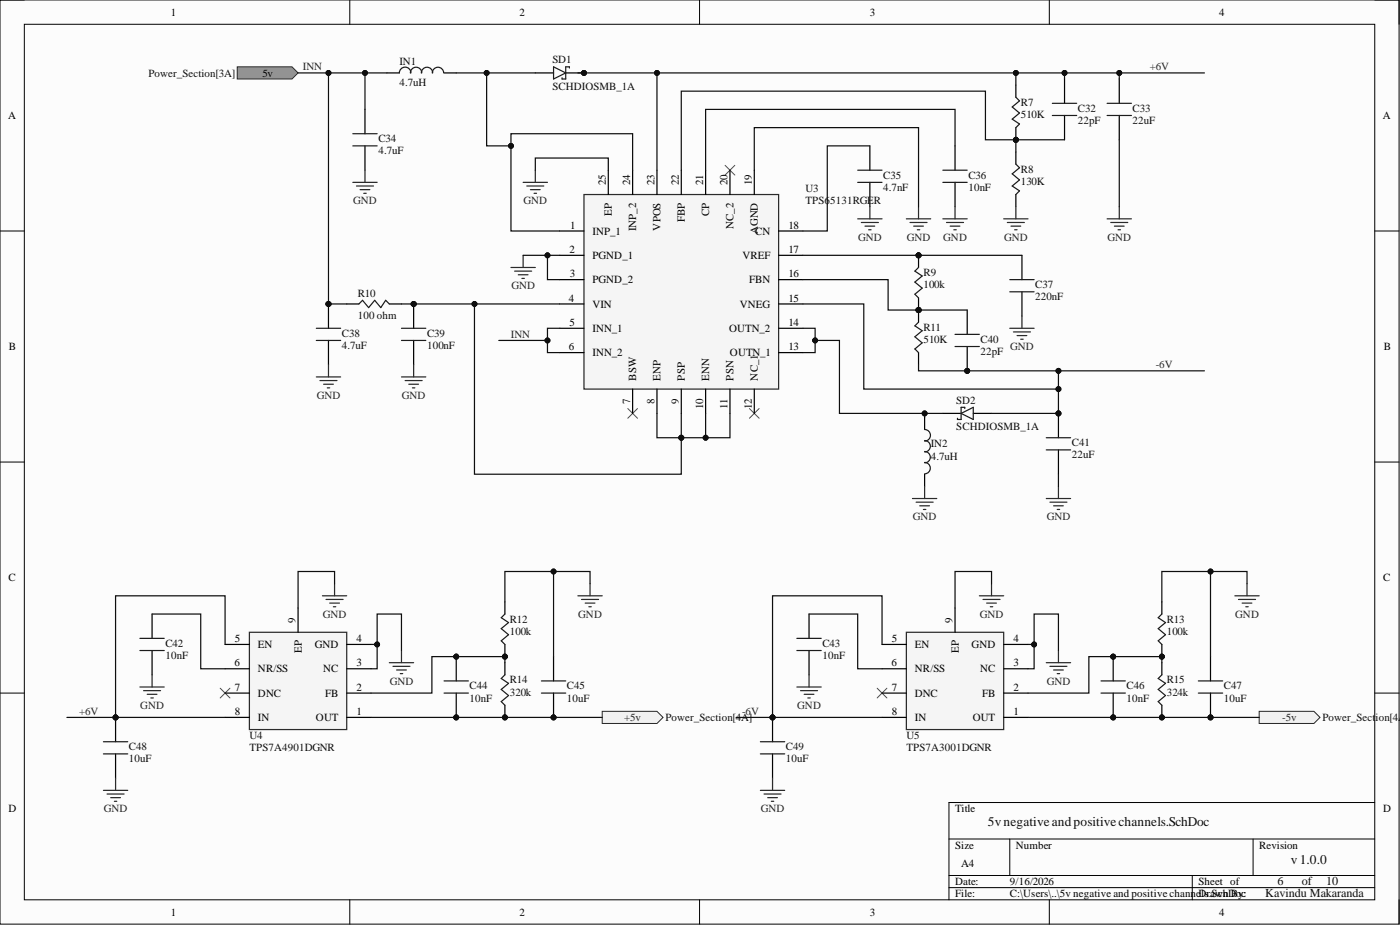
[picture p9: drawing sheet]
<svg xmlns="http://www.w3.org/2000/svg" width="292mm" height="193mm" viewBox="0 0 292 193" stroke-linecap="round" stroke-linejoin="round" font-family="sans-serif">
<defs><g id="words">
<g font-size="2.8" fill="#0e0e0e">
<text x="206.1" y="172.4">5vnegativeandpositivechannels.SchDoc</text>
<text x="269.3" y="180.3">v1.0.0</text>
</g>
<g font-size="2.5" fill="#0e0e0e">
<text x="266.5" y="184.7">6</text>
<text x="271.6" y="184.7">of</text>
<text x="276.7" y="184.7">10</text>
<text x="264" y="187.2">Kavindu Makaranda</text>
</g>
<g font-size="2.3">
<text x="35.6" y="3.3">1</text>
<text x="108.4" y="3.3">2</text>
<text x="181.5" y="3.3">3</text>
<text x="254.3" y="3.3">4</text>
<text x="54.7" y="16">5v</text>
<text x="1.7" y="24.9">A</text>
<text x="288.5" y="24.9">A</text>
<text x="126.4" y="38.6" transform="rotate(-90 126.4 38.6)">25</text>
<text x="131.5" y="38.6" transform="rotate(-90 131.5 38.6)">24</text>
<text x="136.6" y="38.6" transform="rotate(-90 136.6 38.6)">23</text>
<text x="141.6" y="38.6" transform="rotate(-90 141.6 38.6)">22</text>
<text x="146.7" y="38.6" transform="rotate(-90 146.7 38.6)">21</text>
<text x="151.8" y="38.6" transform="rotate(-90 151.8 38.6)">20</text>
<text x="156.9" y="38.6" transform="rotate(-90 156.9 38.6)">19</text>
<text x="119" y="47.7">1</text>
<text x="127.7" y="45" transform="rotate(-90 127.7 45)">EP</text>
<text x="142.9" y="46.3" transform="rotate(-90 142.9 46.3)">FBP</text>
<text x="148" y="45.1" transform="rotate(-90 148 45.1)">CP</text>
<text x="153.1" y="47.8" transform="rotate(-90 153.1 47.8)">NC_2</text>
<text x="164.5" y="47.7">18</text>
<text x="118.8" y="52.8">2</text>
<text x="123.6" y="49">INP_1</text>
<text x="132.8" y="48.3" transform="rotate(-90 132.8 48.3)">INP_2</text>
<text x="137.8" y="48.1" transform="rotate(-90 137.8 48.1)">VPOS</text>
<text x="157.5" y="49">CN</text>
<text x="158.1" y="48.9" transform="rotate(-90 158.1 48.9)">AGND</text>
<text x="164.5" y="52.8">17</text>
<text x="118.9" y="57.8">3</text>
<text x="123.6" y="54">PGND_1</text>
<text x="123.6" y="59.1">PGND_2</text>
<text x="154.9" y="54">VREF</text>
<text x="156.3" y="59.1">FBN</text>
<text x="164.5" y="57.8">16</text>
<text x="118.7" y="62.9">4</text>
<text x="123.6" y="64.2">VIN</text>
<text x="154.3" y="64.2">VNEG</text>
<text x="164.5" y="62.9">15</text>
<text x="118.8" y="68">5</text>
<text x="123.6" y="69.2">INN_1</text>
<text x="152.1" y="69.2">OUTN_2</text>
<text x="164.5" y="68">14</text>
<text x="1.9" y="73.1">B</text>
<text x="118.7" y="73.1">6</text>
<text x="123.6" y="74.3">INN_2</text>
<text x="152.3" y="74.3">OUTN_1</text>
<text x="164.5" y="73.1">13</text>
<text x="288.7" y="73.1">B</text>
<text x="132.8" y="79.4" transform="rotate(-90 132.8 79.4)">BSW</text>
<text x="137.8" y="79.4" transform="rotate(-90 137.8 79.4)">ENP</text>
<text x="142.9" y="79.4" transform="rotate(-90 142.9 79.4)">PSP</text>
<text x="148" y="79.4" transform="rotate(-90 148 79.4)">ENN</text>
<text x="153.1" y="79.4" transform="rotate(-90 153.1 79.4)">PSN</text>
<text x="158.1" y="79.4" transform="rotate(-90 158.1 79.4)">NC_1</text>
<text x="131.5" y="84.2" transform="rotate(-90 131.5 84.2)">7</text>
<text x="136.6" y="84.2" transform="rotate(-90 136.6 84.2)">8</text>
<text x="141.6" y="84.2" transform="rotate(-90 141.6 84.2)">9</text>
<text x="146.7" y="85.4" transform="rotate(-90 146.7 85.4)">10</text>
<text x="151.8" y="85.2" transform="rotate(-90 151.8 85.2)">11</text>
<text x="156.9" y="85.4" transform="rotate(-90 156.9 85.4)">12</text>
<text x="1.8" y="121.3">C</text>
<text x="288.6" y="121.3">C</text>
<text x="61.7" y="129.9" transform="rotate(-90 61.7 129.9)">9</text>
<text x="198.8" y="129.9" transform="rotate(-90 198.8 129.9)">9</text>
<text x="49" y="133.9">5</text>
<text x="53.8" y="135.2">EN</text>
<text x="63" y="136.3" transform="rotate(-90 63 136.3)">EP</text>
<text x="65.7" y="135.2">GND</text>
<text x="74.4" y="133.9">4</text>
<text x="186.1" y="133.9">5</text>
<text x="190.9" y="135.2">EN</text>
<text x="200" y="136.3" transform="rotate(-90 200 136.3)">EP</text>
<text x="202.7" y="135.2">GND</text>
<text x="211.4" y="133.9">4</text>
<text x="48.9" y="139">6</text>
<text x="53.8" y="140.3">NR/SS</text>
<text x="67.4" y="140.3">NC</text>
<text x="74.4" y="139">3</text>
<text x="186" y="139">6</text>
<text x="190.9" y="140.3">NR/SS</text>
<text x="204.5" y="140.3">NC</text>
<text x="211.4" y="139">3</text>
<text x="49" y="149.2">8</text>
<text x="49" y="144.1">7</text>
<text x="53.8" y="145.3">DNC</text>
<text x="67.9" y="145.3">FB</text>
<text x="74.4" y="149.2">1</text>
<text x="74.4" y="144.1">2</text>
<text x="186.1" y="149.2">8</text>
<text x="186.1" y="144.1">7</text>
<text x="190.9" y="145.3">DNC</text>
<text x="204.9" y="145.3">FB</text>
<text x="211.4" y="149.2">1</text>
<text x="211.4" y="144.1">2</text>
<text x="53.8" y="150.4">IN</text>
<text x="65.9" y="150.4">OUT</text>
<text x="190.9" y="150.4">IN</text>
<text x="203" y="150.4">OUT</text>
<text x="1.8" y="169.4">D</text>
<text x="199.3" y="169.4">Title</text>
<text x="288.6" y="169.4">D</text>
<text x="199.3" y="177.1">Size</text>
<text x="212" y="177.1">Number</text>
<text x="262.7" y="177.1">Revision</text>
<text x="199.3" y="184.7">Date:</text>
<text x="200.5" y="180.9">A4</text>
<text x="210.7" y="184.7">9/16/2026</text>
<text x="250" y="184.7">Sheet of</text>
<text x="35.6" y="191">1</text>
<text x="108.4" y="191">2</text>
<text x="181.5" y="191">3</text>
<text x="199.3" y="187.2">File:</text>
<text x="210.7" y="187.2">C:\Users\..\5v negative and positive channels.SchDoc</text>
<text x="250" y="187.2">Drawn By:</text>
<text x="254.3" y="191">4</text>
</g>
<g font-size="2.3" fill="#0e0e0e">
<text x="31" y="16">Power_Section[3A]</text>
<text x="83.3" y="13.5">IN1</text>
<text x="115.2" y="13.2">SD1</text>
<text x="83.3" y="18">4.7uH</text>
<text x="115.2" y="18.8">SCHDIOSMB_1A</text>
<text x="213" y="22.1">R7</text>
<text x="224.9" y="23.3">C32</text>
<text x="236.3" y="23.3">C33</text>
<text x="78.9" y="29.7">C34</text>
<text x="213" y="24.6">510K</text>
<text x="224.9" y="25.9">22pF</text>
<text x="236.3" y="25.9">22uF</text>
<text x="78.9" y="32.2">4.7uF</text>
<text x="168" y="40.1">U3</text>
<text x="184.3" y="37.3">C35</text>
<text x="184.3" y="39.8">4.7nF</text>
<text x="202.1" y="37.3">C36</text>
<text x="202.1" y="39.8">10nF</text>
<text x="213" y="36">R8</text>
<text x="213" y="38.6">130K</text>
<text x="168" y="42.6">TPS6</text>
<text x="173.2" y="42.6">5131RGER</text>
<text x="192.7" y="57.6">R9</text>
<text x="74.6" y="61.9">R10</text>
<text x="192.7" y="60.1">100k</text>
<text x="216" y="60.1">C37</text>
<text x="216" y="62.7">220nF</text>
<text x="71.3" y="70.3">C38</text>
<text x="74.6" y="66.5">100 ohm</text>
<text x="89.1" y="70.3">C39</text>
<text x="192.7" y="69">R11</text>
<text x="192.7" y="71.5">510K</text>
<text x="204.6" y="71.5">C40</text>
<text x="71.3" y="72.8">4.7uF</text>
<text x="89.1" y="72.8">100nF</text>
<text x="204.6" y="74.1">22pF</text>
<text x="199.5" y="84.2">SD2</text>
<text x="199.5" y="89.8">SCHDIOSMB_1A</text>
<text x="194.2" y="93.3">IN2</text>
<text x="194.2" y="95.9">4.7uH</text>
<text x="223.6" y="93.1">C41</text>
<text x="223.6" y="95.6">22uF</text>
<text x="106.4" y="129.9">R12</text>
<text x="243.4" y="129.9">R13</text>
<text x="34.5" y="134.9">C42</text>
<text x="34.5" y="137.5">10nF</text>
<text x="106.4" y="132.4">100k</text>
<text x="171.6" y="134.9">C43</text>
<text x="171.6" y="137.5">10nF</text>
<text x="243.4" y="132.4">100k</text>
<text x="98" y="143.8">C44</text>
<text x="106.4" y="142.6">R14</text>
<text x="118.3" y="143.8">C45</text>
<text x="235.1" y="143.8">C46</text>
<text x="243.4" y="142.6">R15</text>
<text x="255.4" y="143.8">C47</text>
<text x="98" y="146.4">10nF</text>
<text x="106.4" y="145.1">320k</text>
<text x="118.3" y="146.4">10uF</text>
<text x="235.1" y="146.4">10nF</text>
<text x="243.4" y="145.1">324k</text>
<text x="255.4" y="146.4">10uF</text>
<text x="52" y="154.2">U4</text>
<text x="138.8" y="150.4">Power_Section[4A]</text>
<text x="189.1" y="154.2">U5</text>
<text x="275.9" y="150.4">Power_Sect</text>
<text x="287" y="150.4">ion[4A</text>
<text x="26.9" y="156.5">C48</text>
<text x="26.9" y="159">10uF</text>
<text x="52" y="156.8">TPS7A4901DGNR</text>
<text x="164" y="156.5">C49</text>
<text x="164" y="159">10uF</text>
<text x="189.1" y="156.8">TPS7A3001DGNR</text>
</g>
<g font-size="2.3" fill="#262626">
<text x="63.2" y="14.7">INN</text>
<text x="239.9" y="14.7">+6V</text>
<text x="73.7" y="42.6">GND</text>
<text x="109.2" y="42.6">GND</text>
<text x="179" y="50.2">GND</text>
<text x="189.2" y="50.2">GND</text>
<text x="196.8" y="50.2">GND</text>
<text x="209.5" y="50.2">GND</text>
<text x="231.1" y="50.2">GND</text>
<text x="106.7" y="60.4">GND</text>
<text x="106.6" y="70.5">INN</text>
<text x="210.8" y="73.1">GND</text>
<text x="241.1" y="76.9">-6V</text>
<text x="66.1" y="83.2">GND</text>
<text x="83.8" y="83.2">GND</text>
<text x="190.5" y="108.6">GND</text>
<text x="218.4" y="108.6">GND</text>
<text x="67.4" y="128.9">GND</text>
<text x="120.7" y="128.9">GND</text>
<text x="204.4" y="128.9">GND</text>
<text x="257.7" y="128.9">GND</text>
<text x="81.3" y="142.8">GND</text>
<text x="218.4" y="142.8">GND</text>
<text x="16.5" y="149.2">+6V</text>
<text x="29.3" y="147.9">GND</text>
<text x="154.8" y="149.2">-6V</text>
<text x="166.3" y="147.9">GND</text>
<text x="130.2" y="150.4">+5v</text>
<text x="267.5" y="150.4">-5v</text>
<text x="21.7" y="169.4">GND</text>
<text x="158.7" y="169.4">GND</text>
</g>
</g></defs>
<path d="M0 0h291.9v192.8h-291.9z" fill-rule="evenodd" fill="#fcfcfc"/>
<path d="M0 0h291.9v192.8h-291.9z" fill="none" stroke="#000" stroke-width=".21"/>
<path d="M5.1 5.1h281.7v182.6h-281.7z" fill-rule="evenodd" fill="#fcfcfc"/>
<g fill="none" stroke="#000" stroke-width=".21">
<path d="M0 0h5.1M73 0v5.1M146 0v5.1M218.9 0v5.1M286.8 0h5.1v5.1M5.1 5.1h281.7v182.6h-281.7zM0 48.2h5.1M286.8 48.2h5.1M0 96.4h5.1M286.8 96.4h5.1M0 144.6h5.1M286.8 144.6h5.1"/>
<path d="M198 175h88.8M210.7 175v7.6M261.4 175v7.6M286.8 167.4h-88.8v20.3M73 187.7v5.1M146 187.7v5.1M198 182.6h88.8M198 185.2h88.8M218.9 187.7v5.1M248.8 182.6v5.1M291.9 187.7v5.1"/>
</g>
<path d="M125.6 148.4h11.5l1.2 1.3-1.2 1.2h-11.5z" fill-rule="evenodd" fill="#f0f0f0"/>
<path d="M125.6 148.4h11.5l1.2 1.3-1.2 1.2h-11.5z" fill="none" stroke="#262626" stroke-width=".21"/>
<path d="M262.7 148.4h11.4l1.3 1.3-1.3 1.2h-11.4z" fill-rule="evenodd" fill="#f0f0f0"/>
<path d="M262.7 148.4h11.4l1.3 1.3-1.3 1.2h-11.4z" fill="none" stroke="#262626" stroke-width=".21"/>
<path d="M49.5 13.9h11.4l1.3 1.3-1.3 1.3h-11.4z" fill-rule="evenodd" fill="#969696"/>
<path d="M49.5 13.9h11.4l1.3 1.3-1.3 1.3h-11.4z" fill="none" stroke="#262626" stroke-width=".21"/>
<path d="M151.3 34.5l2 2M153.3 34.5l-2 2M156.4 85.2l2 2.1M158.4 85.2l-2 2.1" fill="none" stroke="#4c4c4c" stroke-width=".21"/>
<path d="M109.1 38h5.1M109.9 38.8h3.6M110.7 39.6h2M111.7 35.5v2.5M106.6 55.8h5.1M107.4 56.6h3.5M108.1 57.3h2.1M108.9 58.1h.5M109.1 53.3v2.5M111.4 40.3h.5" fill="none" stroke="#262626" stroke-width=".25"/>
<circle cx="121.8" cy="15.2" r=".51" fill="#0e0e0e"/>
<circle cx="121.8" cy="15.2" r=".51" fill="none" stroke="#0e0e0e" stroke-width=".21"/>
<path d="M111.7 15.2h3.8M118 15.2h3.8" fill="none" stroke="#000" stroke-width=".25"/>
<circle cx="121.8" cy="15.2" r=".51" fill="#0e0e0e"/>
<circle cx="121.8" cy="15.2" r=".51" fill="none" stroke="#0e0e0e" stroke-width=".21"/>
<path d="M85.7 15.2a1.21 1.21 0 0 0-1.2-1.2 1.21 1.21 0 0 0-1.2 1.2M88 15.2a1.19 1.19 0 0 0-1.2-1.2 1.19 1.19 0 0 0-1.2 1.2M90.3 15.2a1.18 1.18 0 0 0-1.2-1.2 1.18 1.18 0 0 0-1.2 1.2M92.6 15.2a1.18 1.18 0 0 0-1.2-1.2 1.18 1.18 0 0 0-1.2 1.2M115.5 13.9l2.5 1.3-2.5 1.3zM118.8 14.2v-.3h-.8v2.6h-.7v-.3M73.6 30.4h5.1M73.6 27.9h5.1M74.9 63.4l.7-.7 1.3 1.5 1.3-1.5 1.3 1.5 1-1.5 .7 .7M200.5 86.2l2.6-1.2v2.5zM201.3 85.2v-.2h-.8v2.5h-.7v-.2" fill="none" stroke="#1c1c1c" stroke-width=".25"/>
<path d="M80.7 15.2h2.6M92.6 15.2h2.6M76.2 22.8v5.1M76.2 30.4v5.1M72.3 63.4h2.6M81.2 63.4h2.6M196.7 86.2h3.8M203.1 86.2h3.8" fill="none" stroke="#000" stroke-width=".25"/>
<path d="M131 85.2l2 2.1M133 85.2l-2 2.1" fill="none" stroke="#4c4c4c" stroke-width=".21"/>
<circle cx="68.5" cy="63.4" r=".51" fill="#0e0e0e"/>
<circle cx="68.5" cy="63.4" r=".51" fill="none" stroke="#0e0e0e" stroke-width=".21"/>
<path d="M68.5 63.4v5.1M68.5 71v5.1" fill="none" stroke="#000" stroke-width=".25"/>
<circle cx="68.5" cy="63.4" r=".51" fill="#0e0e0e"/>
<circle cx="68.5" cy="63.4" r=".51" fill="none" stroke="#0e0e0e" stroke-width=".21"/>
<path d="M66 71h5.1M66 68.5h5.1" fill="none" stroke="#1c1c1c" stroke-width=".25"/>
<circle cx="86.3" cy="63.4" r=".51" fill="#0e0e0e"/>
<circle cx="86.3" cy="63.4" r=".51" fill="none" stroke="#0e0e0e" stroke-width=".21"/>
<path d="M86.3 63.4v5.1M86.3 71v5.1" fill="none" stroke="#000" stroke-width=".25"/>
<circle cx="86.3" cy="63.4" r=".51" fill="#0e0e0e"/>
<circle cx="86.3" cy="63.4" r=".51" fill="none" stroke="#0e0e0e" stroke-width=".21"/>
<path d="M83.8 71h5M83.8 68.5h5" fill="none" stroke="#1c1c1c" stroke-width=".25"/>
<circle cx="191.6" cy="64.7" r=".51" fill="#0e0e0e"/>
<circle cx="191.6" cy="64.7" r=".51" fill="none" stroke="#0e0e0e" stroke-width=".21"/>
<path d="M191.6 64.7v2.5M191.6 73.6v2.5" fill="none" stroke="#000" stroke-width=".25"/>
<circle cx="191.6" cy="64.7" r=".51" fill="#0e0e0e"/>
<circle cx="191.6" cy="64.7" r=".51" fill="none" stroke="#0e0e0e" stroke-width=".21"/>
<path d="M212 34.2l.7 .8-1.5 1.3 1.5 1.2-1.5 1.3 1.5 1-.7 .8M191.6 67.2l-.7 .8 1.5 1-1.5 1.3 1.5 1.2-1.5 1.3 .7 .8" fill="none" stroke="#1c1c1c" stroke-width=".25"/>
<path d="M212 31.7v2.5M212 40.6v2.5" fill="none" stroke="#000" stroke-width=".25"/>
<circle cx="212" cy="29.2" r=".51" fill="#0e0e0e"/>
<circle cx="212" cy="29.2" r=".51" fill="none" stroke="#0e0e0e" stroke-width=".21"/>
<path d="M212 17.7v2.6M212 26.6v2.6" fill="none" stroke="#000" stroke-width=".25"/>
<circle cx="212" cy="29.2" r=".51" fill="#0e0e0e"/>
<circle cx="212" cy="29.2" r=".51" fill="none" stroke="#0e0e0e" stroke-width=".21"/>
<path d="M212 20.3l.7 .7-1.5 1.3 1.5 1.3-1.5 1.3 1.5 1-.7 .7" fill="none" stroke="#1c1c1c" stroke-width=".25"/>
<circle cx="191.6" cy="64.7" r=".51" fill="#0e0e0e"/>
<circle cx="191.6" cy="64.7" r=".51" fill="none" stroke="#0e0e0e" stroke-width=".21"/>
<circle cx="191.6" cy="53.3" r=".51" fill="#0e0e0e"/>
<circle cx="191.6" cy="53.3" r=".51" fill="none" stroke="#0e0e0e" stroke-width=".21"/>
<path d="M191.6 62.1v2.6" fill="none" stroke="#000" stroke-width=".25"/>
<circle cx="191.6" cy="64.7" r=".51" fill="#0e0e0e"/>
<circle cx="191.6" cy="64.7" r=".51" fill="none" stroke="#0e0e0e" stroke-width=".21"/>
<path d="M191.6 53.3v2.5" fill="none" stroke="#000" stroke-width=".25"/>
<circle cx="191.6" cy="53.3" r=".51" fill="#0e0e0e"/>
<circle cx="191.6" cy="53.3" r=".51" fill="none" stroke="#0e0e0e" stroke-width=".21"/>
<path d="M219.6 24.1h5M219.6 21.6h5M191.6 55.8l-.7 .8 1.5 1-1.5 1.2 1.5 1.3-1.5 1.3 .7 .7" fill="none" stroke="#1c1c1c" stroke-width=".25"/>
<g fill="none" stroke="#262626" stroke-width=".25">
<path d="M73.6 38h5.1M74.4 38.8h3.5M75.1 39.6h2.1M76.2 35.5v2.5M75.9 40.3h.5M66 78.6h5.1M66.8 79.4h3.5M68.5 76.1v2.5M83.8 78.6h5M84.5 79.4h3.6M86.3 76.1v2.5M67.5 80.2h2.1"/>
<path d="M68.3 80.9h.5M85.3 80.2h2M86 80.9h.6"/>
</g>
<path d="M222.1 16.5v5.1M222.1 24.1v5.1" fill="none" stroke="#000" stroke-width=".25"/>
<circle cx="201.8" cy="77.4" r=".51" fill="#0e0e0e"/>
<circle cx="201.8" cy="77.4" r=".51" fill="none" stroke="#0e0e0e" stroke-width=".21"/>
<path d="M201.8 72.3v5.1" fill="none" stroke="#000" stroke-width=".25"/>
<circle cx="201.8" cy="77.4" r=".51" fill="#0e0e0e"/>
<circle cx="201.8" cy="77.4" r=".51" fill="none" stroke="#0e0e0e" stroke-width=".21"/>
<path d="M233.5 16.5v5.1M181.5 30.4v5.1M181.5 38v5.1M199.3 30.4v5.1M199.3 38v5.1M233.5 24.1v5.1M213.2 53.3v5M201.8 64.7v5.1M213.2 60.9v5" fill="none" stroke="#000" stroke-width=".25"/>
<path d="M179 38h5M179 35.5h5M196.7 38h5.1M196.7 35.5h5.1M231 24.1h5.1M231 21.6h5.1M210.7 58.3h5.1M199.3 72.3h5M199.3 69.8h5M210.7 60.9h5.1" fill="none" stroke="#1c1c1c" stroke-width=".25"/>
<g fill="none" stroke="#262626" stroke-width=".25">
<path d="M179 45.7h5M179.7 46.4h3.6M180.5 47.2h2M181.2 47.9h.5M181.5 43.1v2.6M189.1 45.7h5.1M189.9 46.4h3.5M190.6 47.2h2.1M191.4 47.9h.5M191.6 43.1v2.6M196.7 45.7h5.1M197.5 46.4h3.5"/>
<path d="M198.2 47.2h2.1M199 47.9h.5M199.3 43.1v2.6M209.4 45.7h5.1M210.2 46.4h3.5M210.9 47.2h2.1M211.7 47.9h.5M212 43.1v2.6M231 45.7h5.1M231.8 46.4h3.5M232.5 47.2h2M233.3 47.9h.5"/>
<path d="M233.5 43.1v2.6M210.7 68.5h5.1M211.4 69.2h3.6M212.2 70h2M213 70.8h.5M213.2 65.9v2.6"/>
</g>
<circle cx="220.8" cy="86.2" r=".51" fill="#0e0e0e"/>
<circle cx="220.8" cy="86.2" r=".51" fill="none" stroke="#0e0e0e" stroke-width=".21"/>
<path d="M220.8 86.2v5.1M220.8 93.9v5" fill="none" stroke="#000" stroke-width=".25"/>
<circle cx="220.8" cy="86.2" r=".51" fill="#0e0e0e"/>
<circle cx="220.8" cy="86.2" r=".51" fill="none" stroke="#0e0e0e" stroke-width=".21"/>
<path d="M192.9 89.6a1.21 1.21 0 0 1 1.2 1.2 1.21 1.21 0 0 1-1.2 1.2M192.9 91.9a1.19 1.19 0 0 1 1.2 1.2 1.19 1.19 0 0 1-1.2 1.2M192.9 94.2a1.18 1.18 0 0 1 1.2 1.1 1.18 1.18 0 0 1-1.2 1.3M192.9 96.5a1.18 1.18 0 0 1 1.2 1.1 1.18 1.18 0 0 1-1.2 1.2M218.3 93.9h5.1M218.3 91.3h5.1" fill="none" stroke="#1c1c1c" stroke-width=".25"/>
<path d="M192.9 87v2.5M192.9 98.9v2.6" fill="none" stroke="#000" stroke-width=".25"/>
<path d="M190.4 104h5.1M191.1 104.8h3.6M191.9 105.5h2M192.7 106.3h.5M192.9 101.5v2.5M218.3 104h5.1M219.1 104.8h3.5M219.8 105.5h2.1M220.6 106.3h.5M220.8 101.5v2.5" fill="none" stroke="#262626" stroke-width=".25"/>
<circle cx="105.3" cy="149.7" r=".51" fill="#0e0e0e"/>
<circle cx="105.3" cy="149.7" r=".51" fill="none" stroke="#0e0e0e" stroke-width=".21"/>
<path d="M105.3 147.1v2.6" fill="none" stroke="#000" stroke-width=".25"/>
<circle cx="105.3" cy="149.7" r=".51" fill="#0e0e0e"/>
<circle cx="105.3" cy="149.7" r=".51" fill="none" stroke="#0e0e0e" stroke-width=".21"/>
<path d="M105.3 138.2v2.6" fill="none" stroke="#000" stroke-width=".25"/>
<path d="M105.3 140.8l-.7 .7 1.5 1.1-1.5 1.2 1.5 1.3-1.5 1.3 .7 .7" fill="none" stroke="#1c1c1c" stroke-width=".25"/>
<circle cx="105.3" cy="137" r=".51" fill="#0e0e0e"/>
<circle cx="105.3" cy="137" r=".51" fill="none" stroke="#0e0e0e" stroke-width=".21"/>
<path d="M105.3 134.4v2.6" fill="none" stroke="#000" stroke-width=".25"/>
<circle cx="105.3" cy="137" r=".51" fill="#0e0e0e"/>
<circle cx="105.3" cy="137" r=".51" fill="none" stroke="#0e0e0e" stroke-width=".21"/>
<path d="M31.7 128.1v5.1M31.7 135.7v5.1M105.3 125.6v2.5" fill="none" stroke="#000" stroke-width=".25"/>
<path d="M29.2 135.7h5.1M29.2 133.2h5.1M105.3 128.1l-.7 .8 1.5 1-1.5 1.2 1.5 1.3-1.5 1.3 .7 .7" fill="none" stroke="#1c1c1c" stroke-width=".25"/>
<circle cx="95.2" cy="149.7" r=".51" fill="#0e0e0e"/>
<circle cx="95.2" cy="149.7" r=".51" fill="none" stroke="#0e0e0e" stroke-width=".21"/>
<circle cx="95.2" cy="137" r=".51" fill="#0e0e0e"/>
<circle cx="95.2" cy="137" r=".51" fill="none" stroke="#0e0e0e" stroke-width=".21"/>
<path d="M95.2 144.6v5.1" fill="none" stroke="#000" stroke-width=".25"/>
<circle cx="95.2" cy="149.7" r=".51" fill="#0e0e0e"/>
<circle cx="95.2" cy="149.7" r=".51" fill="none" stroke="#0e0e0e" stroke-width=".21"/>
<path d="M95.2 137v5.1" fill="none" stroke="#000" stroke-width=".25"/>
<circle cx="95.2" cy="137" r=".51" fill="#0e0e0e"/>
<circle cx="95.2" cy="137" r=".51" fill="none" stroke="#0e0e0e" stroke-width=".21"/>
<path d="M92.6 144.6h5.1M92.6 142.1h5.1" fill="none" stroke="#1c1c1c" stroke-width=".25"/>
<circle cx="24.1" cy="149.7" r=".51" fill="#0e0e0e"/>
<circle cx="24.1" cy="149.7" r=".51" fill="none" stroke="#0e0e0e" stroke-width=".21"/>
<path d="M24.1 149.7v5M24.1 157.3v5" fill="none" stroke="#000" stroke-width=".25"/>
<circle cx="24.1" cy="149.7" r=".51" fill="#0e0e0e"/>
<circle cx="24.1" cy="149.7" r=".51" fill="none" stroke="#0e0e0e" stroke-width=".21"/>
<path d="M21.6 157.3h5.1M21.6 154.7h5.1" fill="none" stroke="#1c1c1c" stroke-width=".25"/>
<circle cx="115.5" cy="149.7" r=".51" fill="#0e0e0e"/>
<circle cx="115.5" cy="149.7" r=".51" fill="none" stroke="#0e0e0e" stroke-width=".21"/>
<path d="M115.5 144.6v5.1" fill="none" stroke="#000" stroke-width=".25"/>
<circle cx="115.5" cy="149.7" r=".51" fill="#0e0e0e"/>
<circle cx="115.5" cy="149.7" r=".51" fill="none" stroke="#0e0e0e" stroke-width=".21"/>
<path d="M115.5 137v5.1" fill="none" stroke="#000" stroke-width=".25"/>
<path d="M113 144.6h5M113 142.1h5" fill="none" stroke="#1c1c1c" stroke-width=".25"/>
<g fill="none" stroke="#262626" stroke-width=".25">
<path d="M67.3 124.3h5M68 125.1h3.6M68.8 125.8h2M69.6 126.6h.5M69.8 121.8v2.5M81.2 138.2h5.1M82 139h3.5M82.8 139.8h2M83.8 135.7v2.5M120.6 124.3h5M121.3 125.1h3.6M122.1 125.8h2"/>
<path d="M122.9 126.6h.5M123.1 121.8v2.5M29.2 143.3h5.1M30 144.1h3.5M30.7 144.8h2M31.5 145.6h.5M31.7 140.8v2.5M83.5 140.5h.5M21.6 164.9h5.1M22.3 165.6h3.6M23.1 166.4h2M23.9 167.2h.5"/>
<path d="M24.1 162.3v2.6"/>
</g>
<path d="M45.9 143.6l2.1 2M48 143.6l-2.1 2" fill="none" stroke="#4c4c4c" stroke-width=".21"/>
<circle cx="242.4" cy="149.7" r=".51" fill="#0e0e0e"/>
<circle cx="242.4" cy="149.7" r=".51" fill="none" stroke="#0e0e0e" stroke-width=".21"/>
<path d="M242.4 147.1v2.6" fill="none" stroke="#000" stroke-width=".25"/>
<circle cx="242.4" cy="149.7" r=".51" fill="#0e0e0e"/>
<circle cx="242.4" cy="149.7" r=".51" fill="none" stroke="#0e0e0e" stroke-width=".21"/>
<path d="M242.4 138.2v2.6" fill="none" stroke="#000" stroke-width=".25"/>
<path d="M242.4 140.8l-.7 .7 1.5 1.1-1.5 1.2 1.5 1.3-1.5 1.3 .7 .7" fill="none" stroke="#1c1c1c" stroke-width=".25"/>
<circle cx="242.4" cy="137" r=".51" fill="#0e0e0e"/>
<circle cx="242.4" cy="137" r=".51" fill="none" stroke="#0e0e0e" stroke-width=".21"/>
<path d="M242.4 134.4v2.6" fill="none" stroke="#000" stroke-width=".25"/>
<circle cx="242.4" cy="137" r=".51" fill="#0e0e0e"/>
<circle cx="242.4" cy="137" r=".51" fill="none" stroke="#0e0e0e" stroke-width=".21"/>
<path d="M168.8 128.1v5.1M168.8 135.7v5.1M242.4 125.6v2.5" fill="none" stroke="#000" stroke-width=".25"/>
<path d="M166.3 135.7h5M166.3 133.2h5M242.4 128.1l-.7 .8 1.5 1-1.5 1.2 1.5 1.3-1.5 1.3 .7 .7" fill="none" stroke="#1c1c1c" stroke-width=".25"/>
<circle cx="232.3" cy="149.7" r=".51" fill="#0e0e0e"/>
<circle cx="232.3" cy="149.7" r=".51" fill="none" stroke="#0e0e0e" stroke-width=".21"/>
<circle cx="232.3" cy="137" r=".51" fill="#0e0e0e"/>
<circle cx="232.3" cy="137" r=".51" fill="none" stroke="#0e0e0e" stroke-width=".21"/>
<path d="M232.3 144.6v5.1" fill="none" stroke="#000" stroke-width=".25"/>
<circle cx="232.3" cy="149.7" r=".51" fill="#0e0e0e"/>
<circle cx="232.3" cy="149.7" r=".51" fill="none" stroke="#0e0e0e" stroke-width=".21"/>
<path d="M232.3 137v5.1" fill="none" stroke="#000" stroke-width=".25"/>
<circle cx="232.3" cy="137" r=".51" fill="#0e0e0e"/>
<circle cx="232.3" cy="137" r=".51" fill="none" stroke="#0e0e0e" stroke-width=".21"/>
<path d="M229.7 144.6h5.1M229.7 142.1h5.1" fill="none" stroke="#1c1c1c" stroke-width=".25"/>
<circle cx="161.2" cy="149.7" r=".51" fill="#0e0e0e"/>
<circle cx="161.2" cy="149.7" r=".51" fill="none" stroke="#0e0e0e" stroke-width=".21"/>
<path d="M161.2 149.7v5M161.2 157.3v5" fill="none" stroke="#000" stroke-width=".25"/>
<circle cx="161.2" cy="149.7" r=".51" fill="#0e0e0e"/>
<circle cx="161.2" cy="149.7" r=".51" fill="none" stroke="#0e0e0e" stroke-width=".21"/>
<path d="M158.6 157.3h5.1M158.6 154.7h5.1" fill="none" stroke="#1c1c1c" stroke-width=".25"/>
<circle cx="252.6" cy="149.7" r=".51" fill="#0e0e0e"/>
<circle cx="252.6" cy="149.7" r=".51" fill="none" stroke="#0e0e0e" stroke-width=".21"/>
<path d="M252.6 144.6v5.1" fill="none" stroke="#000" stroke-width=".25"/>
<circle cx="252.6" cy="149.7" r=".51" fill="#0e0e0e"/>
<circle cx="252.6" cy="149.7" r=".51" fill="none" stroke="#0e0e0e" stroke-width=".21"/>
<path d="M252.6 137v5.1" fill="none" stroke="#000" stroke-width=".25"/>
<path d="M250 144.6h5.1M250 142.1h5.1" fill="none" stroke="#1c1c1c" stroke-width=".25"/>
<g fill="none" stroke="#262626" stroke-width=".25">
<path d="M204.3 124.3h5.1M205.1 125.1h3.6M205.9 125.8h2M206.6 126.6h.5M206.9 121.8v2.5M218.3 138.2h5.1M219.1 139h3.5M219.8 139.8h2.1M220.8 135.7v2.5M257.6 124.3h5.1M258.4 125.1h3.6M259.2 125.8h2"/>
<path d="M259.9 126.6h.5M260.2 121.8v2.5M166.3 143.3h5M167 144.1h3.6M167.8 144.8h2M168.5 145.6h.6M168.8 140.8v2.5M220.6 140.5h.5M158.6 164.9h5.1M159.4 165.6h3.6M160.2 166.4h2M160.9 167.2h.5"/>
<path d="M161.2 162.3v2.6"/>
</g>
<path d="M183 143.6l2 2M185 143.6l-2 2" fill="none" stroke="#4c4c4c" stroke-width=".21"/>
<path d="M121.8 40.6h40.7v40.6h-40.7z" fill-rule="evenodd" fill="#f5f5f5"/>
<path d="M121.8 40.6h40.7v40.6h-40.7z" fill="none" stroke="#262626" stroke-width=".25"/>
<g fill="none" stroke="#000" stroke-width=".25">
<path d="M126.9 35.5v5.1M132 35.5v5.1M137.1 35.5v5.1M142.1 35.5v5.1M147.2 35.5v5.1M152.3 35.5v5.1M157.4 35.5v5.1M116.8 48.2h5M116.8 53.3h5M116.8 58.3h5M162.5 48.2h5M162.5 53.3h5"/>
<path d="M162.5 58.3h5M116.8 63.4h5M116.8 68.5h5M116.8 73.6h5M162.5 63.4h5M162.5 68.5h5M162.5 73.6h5M132 81.2v5M137.1 81.2v5M142.1 81.2v5M147.2 81.2v5M152.3 81.2v5"/>
<path d="M157.4 81.2v5"/>
</g>
<path d="M52 131.9h20.3v20.3h-20.3z" fill-rule="evenodd" fill="#f5f5f5"/>
<path d="M52 131.9h20.3v20.3h-20.3z" fill="none" stroke="#262626" stroke-width=".25"/>
<path d="M47 139.5h5M47 134.4h5M62.2 126.8v5.1M72.3 139.5h5.1M72.3 134.4h5.1M47 149.7h5M47 144.6h5M72.3 149.7h5.1M72.3 144.6h5.1" fill="none" stroke="#000" stroke-width=".25"/>
<path d="M189.1 131.9h20.3v20.3h-20.3z" fill-rule="evenodd" fill="#f5f5f5"/>
<path d="M189.1 131.9h20.3v20.3h-20.3z" fill="none" stroke="#262626" stroke-width=".25"/>
<path d="M184 139.5h5.1M184 134.4h5.1M199.3 126.8v5.1M209.4 139.5h5.1M209.4 134.4h5.1M184 149.7h5.1M184 144.6h5.1M209.4 149.7h5.1M209.4 144.6h5.1" fill="none" stroke="#000" stroke-width=".25"/>
<path d="M132 35.5v-7.6h-25.4v20.3h10.2" fill="none" stroke="#0e0e0e" stroke-width=".25"/>
<circle cx="106.6" cy="30.4" r=".51" fill="#0e0e0e"/>
<circle cx="106.6" cy="30.4" r=".51" fill="none" stroke="#0e0e0e" stroke-width=".21"/>
<path d="M114.2 53.3v5h2.6" fill="none" stroke="#0e0e0e" stroke-width=".25"/>
<circle cx="114.2" cy="53.3" r=".51" fill="#0e0e0e"/>
<circle cx="114.2" cy="53.3" r=".51" fill="none" stroke="#0e0e0e" stroke-width=".21"/>
<path d="M142.1 86.2v5.1" fill="none" stroke="#0e0e0e" stroke-width=".25"/>
<circle cx="142.1" cy="91.3" r=".51" fill="#0e0e0e"/>
<circle cx="142.1" cy="91.3" r=".51" fill="none" stroke="#0e0e0e" stroke-width=".21"/>
<path d="M147.2 86.2v5.1" fill="none" stroke="#0e0e0e" stroke-width=".25"/>
<circle cx="147.2" cy="91.3" r=".51" fill="#0e0e0e"/>
<circle cx="147.2" cy="91.3" r=".51" fill="none" stroke="#0e0e0e" stroke-width=".21"/>
<path d="M116.8 63.4h-17.8v35.5h43.1v-7.6" fill="none" stroke="#0e0e0e" stroke-width=".25"/>
<circle cx="99" cy="63.4" r=".51" fill="#0e0e0e"/>
<circle cx="99" cy="63.4" r=".51" fill="none" stroke="#0e0e0e" stroke-width=".21"/>
<circle cx="142.1" cy="91.3" r=".51" fill="#0e0e0e"/>
<circle cx="142.1" cy="91.3" r=".51" fill="none" stroke="#0e0e0e" stroke-width=".21"/>
<path d="M104.1 71h10.1" fill="none" stroke="#0e0e0e" stroke-width=".25"/>
<circle cx="114.2" cy="71" r=".51" fill="#0e0e0e"/>
<circle cx="114.2" cy="71" r=".51" fill="none" stroke="#0e0e0e" stroke-width=".21"/>
<path d="M68.5 63.4h3.8" fill="none" stroke="#0e0e0e" stroke-width=".25"/>
<circle cx="68.5" cy="63.4" r=".51" fill="#0e0e0e"/>
<circle cx="68.5" cy="63.4" r=".51" fill="none" stroke="#0e0e0e" stroke-width=".21"/>
<path d="M83.8 63.4h2.5" fill="none" stroke="#0e0e0e" stroke-width=".25"/>
<circle cx="86.3" cy="63.4" r=".51" fill="#0e0e0e"/>
<circle cx="86.3" cy="63.4" r=".51" fill="none" stroke="#0e0e0e" stroke-width=".21"/>
<path d="M86.3 63.4h12.7" fill="none" stroke="#0e0e0e" stroke-width=".25"/>
<circle cx="99" cy="63.4" r=".51" fill="#0e0e0e"/>
<circle cx="99" cy="63.4" r=".51" fill="none" stroke="#0e0e0e" stroke-width=".21"/>
<circle cx="86.3" cy="63.4" r=".51" fill="#0e0e0e"/>
<circle cx="86.3" cy="63.4" r=".51" fill="none" stroke="#0e0e0e" stroke-width=".21"/>
<path d="M109.1 53.3h7.7" fill="none" stroke="#0e0e0e" stroke-width=".25"/>
<circle cx="114.2" cy="53.3" r=".51" fill="#0e0e0e"/>
<circle cx="114.2" cy="53.3" r=".51" fill="none" stroke="#0e0e0e" stroke-width=".21"/>
<path d="M116.8 68.5h-2.6v5.1h2.6" fill="none" stroke="#0e0e0e" stroke-width=".25"/>
<circle cx="114.2" cy="71" r=".51" fill="#0e0e0e"/>
<circle cx="114.2" cy="71" r=".51" fill="none" stroke="#0e0e0e" stroke-width=".21"/>
<path d="M137.1 86.2v5.1h15.2v-5.1" fill="none" stroke="#0e0e0e" stroke-width=".25"/>
<circle cx="142.1" cy="91.3" r=".51" fill="#0e0e0e"/>
<circle cx="142.1" cy="91.3" r=".51" fill="none" stroke="#0e0e0e" stroke-width=".21"/>
<circle cx="147.2" cy="91.3" r=".51" fill="#0e0e0e"/>
<circle cx="147.2" cy="91.3" r=".51" fill="none" stroke="#0e0e0e" stroke-width=".21"/>
<path d="M222.1 15.2v1.3M111.7 35.5v-2.5h15.2v2.5" fill="none" stroke="#0e0e0e" stroke-width=".25"/>
<circle cx="222.1" cy="15.2" r=".51" fill="#0e0e0e"/>
<circle cx="222.1" cy="15.2" r=".51" fill="none" stroke="#0e0e0e" stroke-width=".21"/>
<path d="M233.5 15.2v1.3" fill="none" stroke="#0e0e0e" stroke-width=".25"/>
<circle cx="233.5" cy="15.2" r=".51" fill="#0e0e0e"/>
<circle cx="233.5" cy="15.2" r=".51" fill="none" stroke="#0e0e0e" stroke-width=".21"/>
<path d="M212 15.2v2.5M157.4 35.5v-8.9h34.2v16.5M199.3 30.4v-7.6h-52.1v12.7" fill="none" stroke="#0e0e0e" stroke-width=".25"/>
<circle cx="212" cy="15.2" r=".51" fill="#0e0e0e"/>
<circle cx="212" cy="15.2" r=".51" fill="none" stroke="#0e0e0e" stroke-width=".21"/>
<path d="M181.5 30.4h-8.9v17.8h-5.1M212 29.2h10.1" fill="none" stroke="#0e0e0e" stroke-width=".25"/>
<circle cx="212" cy="29.2" r=".51" fill="#0e0e0e"/>
<circle cx="212" cy="29.2" r=".51" fill="none" stroke="#0e0e0e" stroke-width=".21"/>
<path d="M95.2 15.2h16.5M233.5 29.2v13.9" fill="none" stroke="#0e0e0e" stroke-width=".25"/>
<circle cx="101.5" cy="15.2" r=".51" fill="#0e0e0e"/>
<circle cx="101.5" cy="15.2" r=".51" fill="none" stroke="#0e0e0e" stroke-width=".21"/>
<path d="M101.5 15.2v15.2h5.1" fill="none" stroke="#0e0e0e" stroke-width=".25"/>
<circle cx="101.5" cy="15.2" r=".51" fill="#0e0e0e"/>
<circle cx="101.5" cy="15.2" r=".51" fill="none" stroke="#0e0e0e" stroke-width=".21"/>
<circle cx="106.6" cy="30.4" r=".51" fill="#0e0e0e"/>
<circle cx="106.6" cy="30.4" r=".51" fill="none" stroke="#0e0e0e" stroke-width=".21"/>
<path d="M76.2 15.2v7.6" fill="none" stroke="#0e0e0e" stroke-width=".25"/>
<circle cx="76.2" cy="15.2" r=".51" fill="#0e0e0e"/>
<circle cx="76.2" cy="15.2" r=".51" fill="none" stroke="#0e0e0e" stroke-width=".21"/>
<path d="M68.5 15.2v48.2" fill="none" stroke="#0e0e0e" stroke-width=".25"/>
<circle cx="68.5" cy="15.2" r=".51" fill="#0e0e0e"/>
<circle cx="68.5" cy="15.2" r=".51" fill="none" stroke="#0e0e0e" stroke-width=".21"/>
<circle cx="68.5" cy="63.4" r=".51" fill="#0e0e0e"/>
<circle cx="68.5" cy="63.4" r=".51" fill="none" stroke="#0e0e0e" stroke-width=".21"/>
<path d="M62.2 15.2h18.5" fill="none" stroke="#0e0e0e" stroke-width=".25"/>
<circle cx="68.5" cy="15.2" r=".51" fill="#0e0e0e"/>
<circle cx="68.5" cy="15.2" r=".51" fill="none" stroke="#0e0e0e" stroke-width=".21"/>
<circle cx="76.2" cy="15.2" r=".51" fill="#0e0e0e"/>
<circle cx="76.2" cy="15.2" r=".51" fill="none" stroke="#0e0e0e" stroke-width=".21"/>
<path d="M167.5 53.3h24.1" fill="none" stroke="#0e0e0e" stroke-width=".25"/>
<circle cx="191.6" cy="53.3" r=".51" fill="#0e0e0e"/>
<circle cx="191.6" cy="53.3" r=".51" fill="none" stroke="#0e0e0e" stroke-width=".21"/>
<path d="M167.5 58.3h17.8v6.4h6.3" fill="none" stroke="#0e0e0e" stroke-width=".25"/>
<circle cx="191.6" cy="64.7" r=".51" fill="#0e0e0e"/>
<circle cx="191.6" cy="64.7" r=".51" fill="none" stroke="#0e0e0e" stroke-width=".21"/>
<path d="M191.6 53.3h21.6" fill="none" stroke="#0e0e0e" stroke-width=".25"/>
<circle cx="191.6" cy="53.3" r=".51" fill="#0e0e0e"/>
<circle cx="191.6" cy="53.3" r=".51" fill="none" stroke="#0e0e0e" stroke-width=".21"/>
<path d="M191.6 64.7h10.2" fill="none" stroke="#0e0e0e" stroke-width=".25"/>
<circle cx="191.6" cy="64.7" r=".51" fill="#0e0e0e"/>
<circle cx="191.6" cy="64.7" r=".51" fill="none" stroke="#0e0e0e" stroke-width=".21"/>
<path d="M167.5 63.4h12.7v17.8h40.6v-3.8" fill="none" stroke="#0e0e0e" stroke-width=".25"/>
<circle cx="220.8" cy="81.2" r=".51" fill="#0e0e0e"/>
<circle cx="220.8" cy="81.2" r=".51" fill="none" stroke="#0e0e0e" stroke-width=".21"/>
<circle cx="220.8" cy="77.4" r=".51" fill="#0e0e0e"/>
<circle cx="220.8" cy="77.4" r=".51" fill="none" stroke="#0e0e0e" stroke-width=".21"/>
<path d="M220.8 81.2v5h-13.9" fill="none" stroke="#0e0e0e" stroke-width=".25"/>
<circle cx="220.8" cy="81.2" r=".51" fill="#0e0e0e"/>
<circle cx="220.8" cy="81.2" r=".51" fill="none" stroke="#0e0e0e" stroke-width=".21"/>
<circle cx="220.8" cy="86.2" r=".51" fill="#0e0e0e"/>
<circle cx="220.8" cy="86.2" r=".51" fill="none" stroke="#0e0e0e" stroke-width=".21"/>
<path d="M192.9 86.2v.8" fill="none" stroke="#0e0e0e" stroke-width=".25"/>
<circle cx="192.9" cy="86.2" r=".51" fill="#0e0e0e"/>
<circle cx="192.9" cy="86.2" r=".51" fill="none" stroke="#0e0e0e" stroke-width=".21"/>
<path d="M212 31.7v-2.5h-6.4v-10.2h-63.5v16.5M220.8 98.9v2.6" fill="none" stroke="#0e0e0e" stroke-width=".25"/>
<circle cx="212" cy="29.2" r=".51" fill="#0e0e0e"/>
<circle cx="212" cy="29.2" r=".51" fill="none" stroke="#0e0e0e" stroke-width=".21"/>
<path d="M137.1 15.2v20.3" fill="none" stroke="#0e0e0e" stroke-width=".25"/>
<circle cx="137.1" cy="15.2" r=".51" fill="#0e0e0e"/>
<circle cx="137.1" cy="15.2" r=".51" fill="none" stroke="#0e0e0e" stroke-width=".21"/>
<path d="M167.5 68.5h2.6v5.1h-2.6" fill="none" stroke="#0e0e0e" stroke-width=".25"/>
<circle cx="170.1" cy="71" r=".51" fill="#0e0e0e"/>
<circle cx="170.1" cy="71" r=".51" fill="none" stroke="#0e0e0e" stroke-width=".21"/>
<path d="M170.1 71h5v15.2h21.6" fill="none" stroke="#0e0e0e" stroke-width=".25"/>
<circle cx="170.1" cy="71" r=".51" fill="#0e0e0e"/>
<circle cx="170.1" cy="71" r=".51" fill="none" stroke="#0e0e0e" stroke-width=".21"/>
<circle cx="192.9" cy="86.2" r=".51" fill="#0e0e0e"/>
<circle cx="192.9" cy="86.2" r=".51" fill="none" stroke="#0e0e0e" stroke-width=".21"/>
<path d="M31.7 128.1h10.2v11.4h5.1M47 134.4v-10.1h-22.9v25.4" fill="none" stroke="#0e0e0e" stroke-width=".25"/>
<circle cx="24.1" cy="149.7" r=".51" fill="#0e0e0e"/>
<circle cx="24.1" cy="149.7" r=".51" fill="none" stroke="#0e0e0e" stroke-width=".21"/>
<path d="M69.8 121.8v-2.6h-7.6v7.6M77.4 134.4h1.3v-6.3h5.1v7.6" fill="none" stroke="#0e0e0e" stroke-width=".25"/>
<circle cx="78.7" cy="134.4" r=".51" fill="#0e0e0e"/>
<circle cx="78.7" cy="134.4" r=".51" fill="none" stroke="#0e0e0e" stroke-width=".21"/>
<path d="M78.7 134.4v5.1h-1.3" fill="none" stroke="#0e0e0e" stroke-width=".25"/>
<circle cx="78.7" cy="134.4" r=".51" fill="#0e0e0e"/>
<circle cx="78.7" cy="134.4" r=".51" fill="none" stroke="#0e0e0e" stroke-width=".21"/>
<path d="M77.4 149.7h48.2" fill="none" stroke="#0e0e0e" stroke-width=".25"/>
<circle cx="95.2" cy="149.7" r=".51" fill="#0e0e0e"/>
<circle cx="95.2" cy="149.7" r=".51" fill="none" stroke="#0e0e0e" stroke-width=".21"/>
<circle cx="105.3" cy="149.7" r=".51" fill="#0e0e0e"/>
<circle cx="105.3" cy="149.7" r=".51" fill="none" stroke="#0e0e0e" stroke-width=".21"/>
<circle cx="115.5" cy="149.7" r=".51" fill="#0e0e0e"/>
<circle cx="115.5" cy="149.7" r=".51" fill="none" stroke="#0e0e0e" stroke-width=".21"/>
<path d="M105.3 138.2v-1.2h-15.2v7.6h-12.7" fill="none" stroke="#0e0e0e" stroke-width=".25"/>
<circle cx="95.2" cy="137" r=".51" fill="#0e0e0e"/>
<circle cx="95.2" cy="137" r=".51" fill="none" stroke="#0e0e0e" stroke-width=".21"/>
<circle cx="105.3" cy="137" r=".51" fill="#0e0e0e"/>
<circle cx="105.3" cy="137" r=".51" fill="none" stroke="#0e0e0e" stroke-width=".21"/>
<path d="M115.5 119.2v17.8" fill="none" stroke="#0e0e0e" stroke-width=".25"/>
<circle cx="115.5" cy="119.2" r=".51" fill="#0e0e0e"/>
<circle cx="115.5" cy="119.2" r=".51" fill="none" stroke="#0e0e0e" stroke-width=".21"/>
<path d="M168.8 128.1h10.2v11.4h5M184 134.4v-10.1h-22.8v25.4" fill="none" stroke="#0e0e0e" stroke-width=".25"/>
<circle cx="161.2" cy="149.7" r=".51" fill="#0e0e0e"/>
<circle cx="161.2" cy="149.7" r=".51" fill="none" stroke="#0e0e0e" stroke-width=".21"/>
<path d="M206.9 121.8v-2.6h-7.6v7.6M214.5 134.4h1.3v-6.3h5v7.6" fill="none" stroke="#0e0e0e" stroke-width=".25"/>
<circle cx="215.8" cy="134.4" r=".51" fill="#0e0e0e"/>
<circle cx="215.8" cy="134.4" r=".51" fill="none" stroke="#0e0e0e" stroke-width=".21"/>
<path d="M215.8 134.4v5.1h-1.3" fill="none" stroke="#0e0e0e" stroke-width=".25"/>
<circle cx="215.8" cy="134.4" r=".51" fill="#0e0e0e"/>
<circle cx="215.8" cy="134.4" r=".51" fill="none" stroke="#0e0e0e" stroke-width=".21"/>
<path d="M214.5 149.7h48.2" fill="none" stroke="#0e0e0e" stroke-width=".25"/>
<circle cx="232.3" cy="149.7" r=".51" fill="#0e0e0e"/>
<circle cx="232.3" cy="149.7" r=".51" fill="none" stroke="#0e0e0e" stroke-width=".21"/>
<circle cx="242.4" cy="149.7" r=".51" fill="#0e0e0e"/>
<circle cx="242.4" cy="149.7" r=".51" fill="none" stroke="#0e0e0e" stroke-width=".21"/>
<circle cx="252.6" cy="149.7" r=".51" fill="#0e0e0e"/>
<circle cx="252.6" cy="149.7" r=".51" fill="none" stroke="#0e0e0e" stroke-width=".21"/>
<path d="M242.4 138.2v-1.2h-15.2v7.6h-12.7" fill="none" stroke="#0e0e0e" stroke-width=".25"/>
<circle cx="232.3" cy="137" r=".51" fill="#0e0e0e"/>
<circle cx="232.3" cy="137" r=".51" fill="none" stroke="#0e0e0e" stroke-width=".21"/>
<circle cx="242.4" cy="137" r=".51" fill="#0e0e0e"/>
<circle cx="242.4" cy="137" r=".51" fill="none" stroke="#0e0e0e" stroke-width=".21"/>
<path d="M252.6 119.2v17.8" fill="none" stroke="#0e0e0e" stroke-width=".25"/>
<circle cx="252.6" cy="119.2" r=".51" fill="#0e0e0e"/>
<circle cx="252.6" cy="119.2" r=".51" fill="none" stroke="#0e0e0e" stroke-width=".21"/>
<path d="M14 149.7h33" fill="none" stroke="#0e0e0e" stroke-width=".25"/>
<circle cx="24.1" cy="149.7" r=".51" fill="#0e0e0e"/>
<circle cx="24.1" cy="149.7" r=".51" fill="none" stroke="#0e0e0e" stroke-width=".21"/>
<path d="M123.1 121.8v-2.6h-17.8v6.4" fill="none" stroke="#0e0e0e" stroke-width=".25"/>
<circle cx="115.5" cy="119.2" r=".51" fill="#0e0e0e"/>
<circle cx="115.5" cy="119.2" r=".51" fill="none" stroke="#0e0e0e" stroke-width=".21"/>
<path d="M153.6 149.7h30.4" fill="none" stroke="#0e0e0e" stroke-width=".25"/>
<circle cx="161.2" cy="149.7" r=".51" fill="#0e0e0e"/>
<circle cx="161.2" cy="149.7" r=".51" fill="none" stroke="#0e0e0e" stroke-width=".21"/>
<path d="M260.2 121.8v-2.6h-17.8v6.4" fill="none" stroke="#0e0e0e" stroke-width=".25"/>
<circle cx="252.6" cy="119.2" r=".51" fill="#0e0e0e"/>
<circle cx="252.6" cy="119.2" r=".51" fill="none" stroke="#0e0e0e" stroke-width=".21"/>
<path d="M120.6 15.2h130.7" fill="none" stroke="#0e0e0e" stroke-width=".25"/>
<circle cx="121.8" cy="15.2" r=".51" fill="#0e0e0e"/>
<circle cx="121.8" cy="15.2" r=".51" fill="none" stroke="#0e0e0e" stroke-width=".21"/>
<circle cx="137.1" cy="15.2" r=".51" fill="#0e0e0e"/>
<circle cx="137.1" cy="15.2" r=".51" fill="none" stroke="#0e0e0e" stroke-width=".21"/>
<circle cx="212" cy="15.2" r=".51" fill="#0e0e0e"/>
<circle cx="212" cy="15.2" r=".51" fill="none" stroke="#0e0e0e" stroke-width=".21"/>
<circle cx="222.1" cy="15.2" r=".51" fill="#0e0e0e"/>
<circle cx="222.1" cy="15.2" r=".51" fill="none" stroke="#0e0e0e" stroke-width=".21"/>
<circle cx="233.5" cy="15.2" r=".51" fill="#0e0e0e"/>
<circle cx="233.5" cy="15.2" r=".51" fill="none" stroke="#0e0e0e" stroke-width=".21"/>
<path d="M191.6 76.1v1.3h59.7" fill="none" stroke="#0e0e0e" stroke-width=".25"/>
<circle cx="201.8" cy="77.4" r=".51" fill="#0e0e0e"/>
<circle cx="201.8" cy="77.4" r=".51" fill="none" stroke="#0e0e0e" stroke-width=".21"/>
<circle cx="220.8" cy="77.4" r=".51" fill="#0e0e0e"/>
<circle cx="220.8" cy="77.4" r=".51" fill="none" stroke="#0e0e0e" stroke-width=".21"/>
<use href="#words"/>
</svg>
